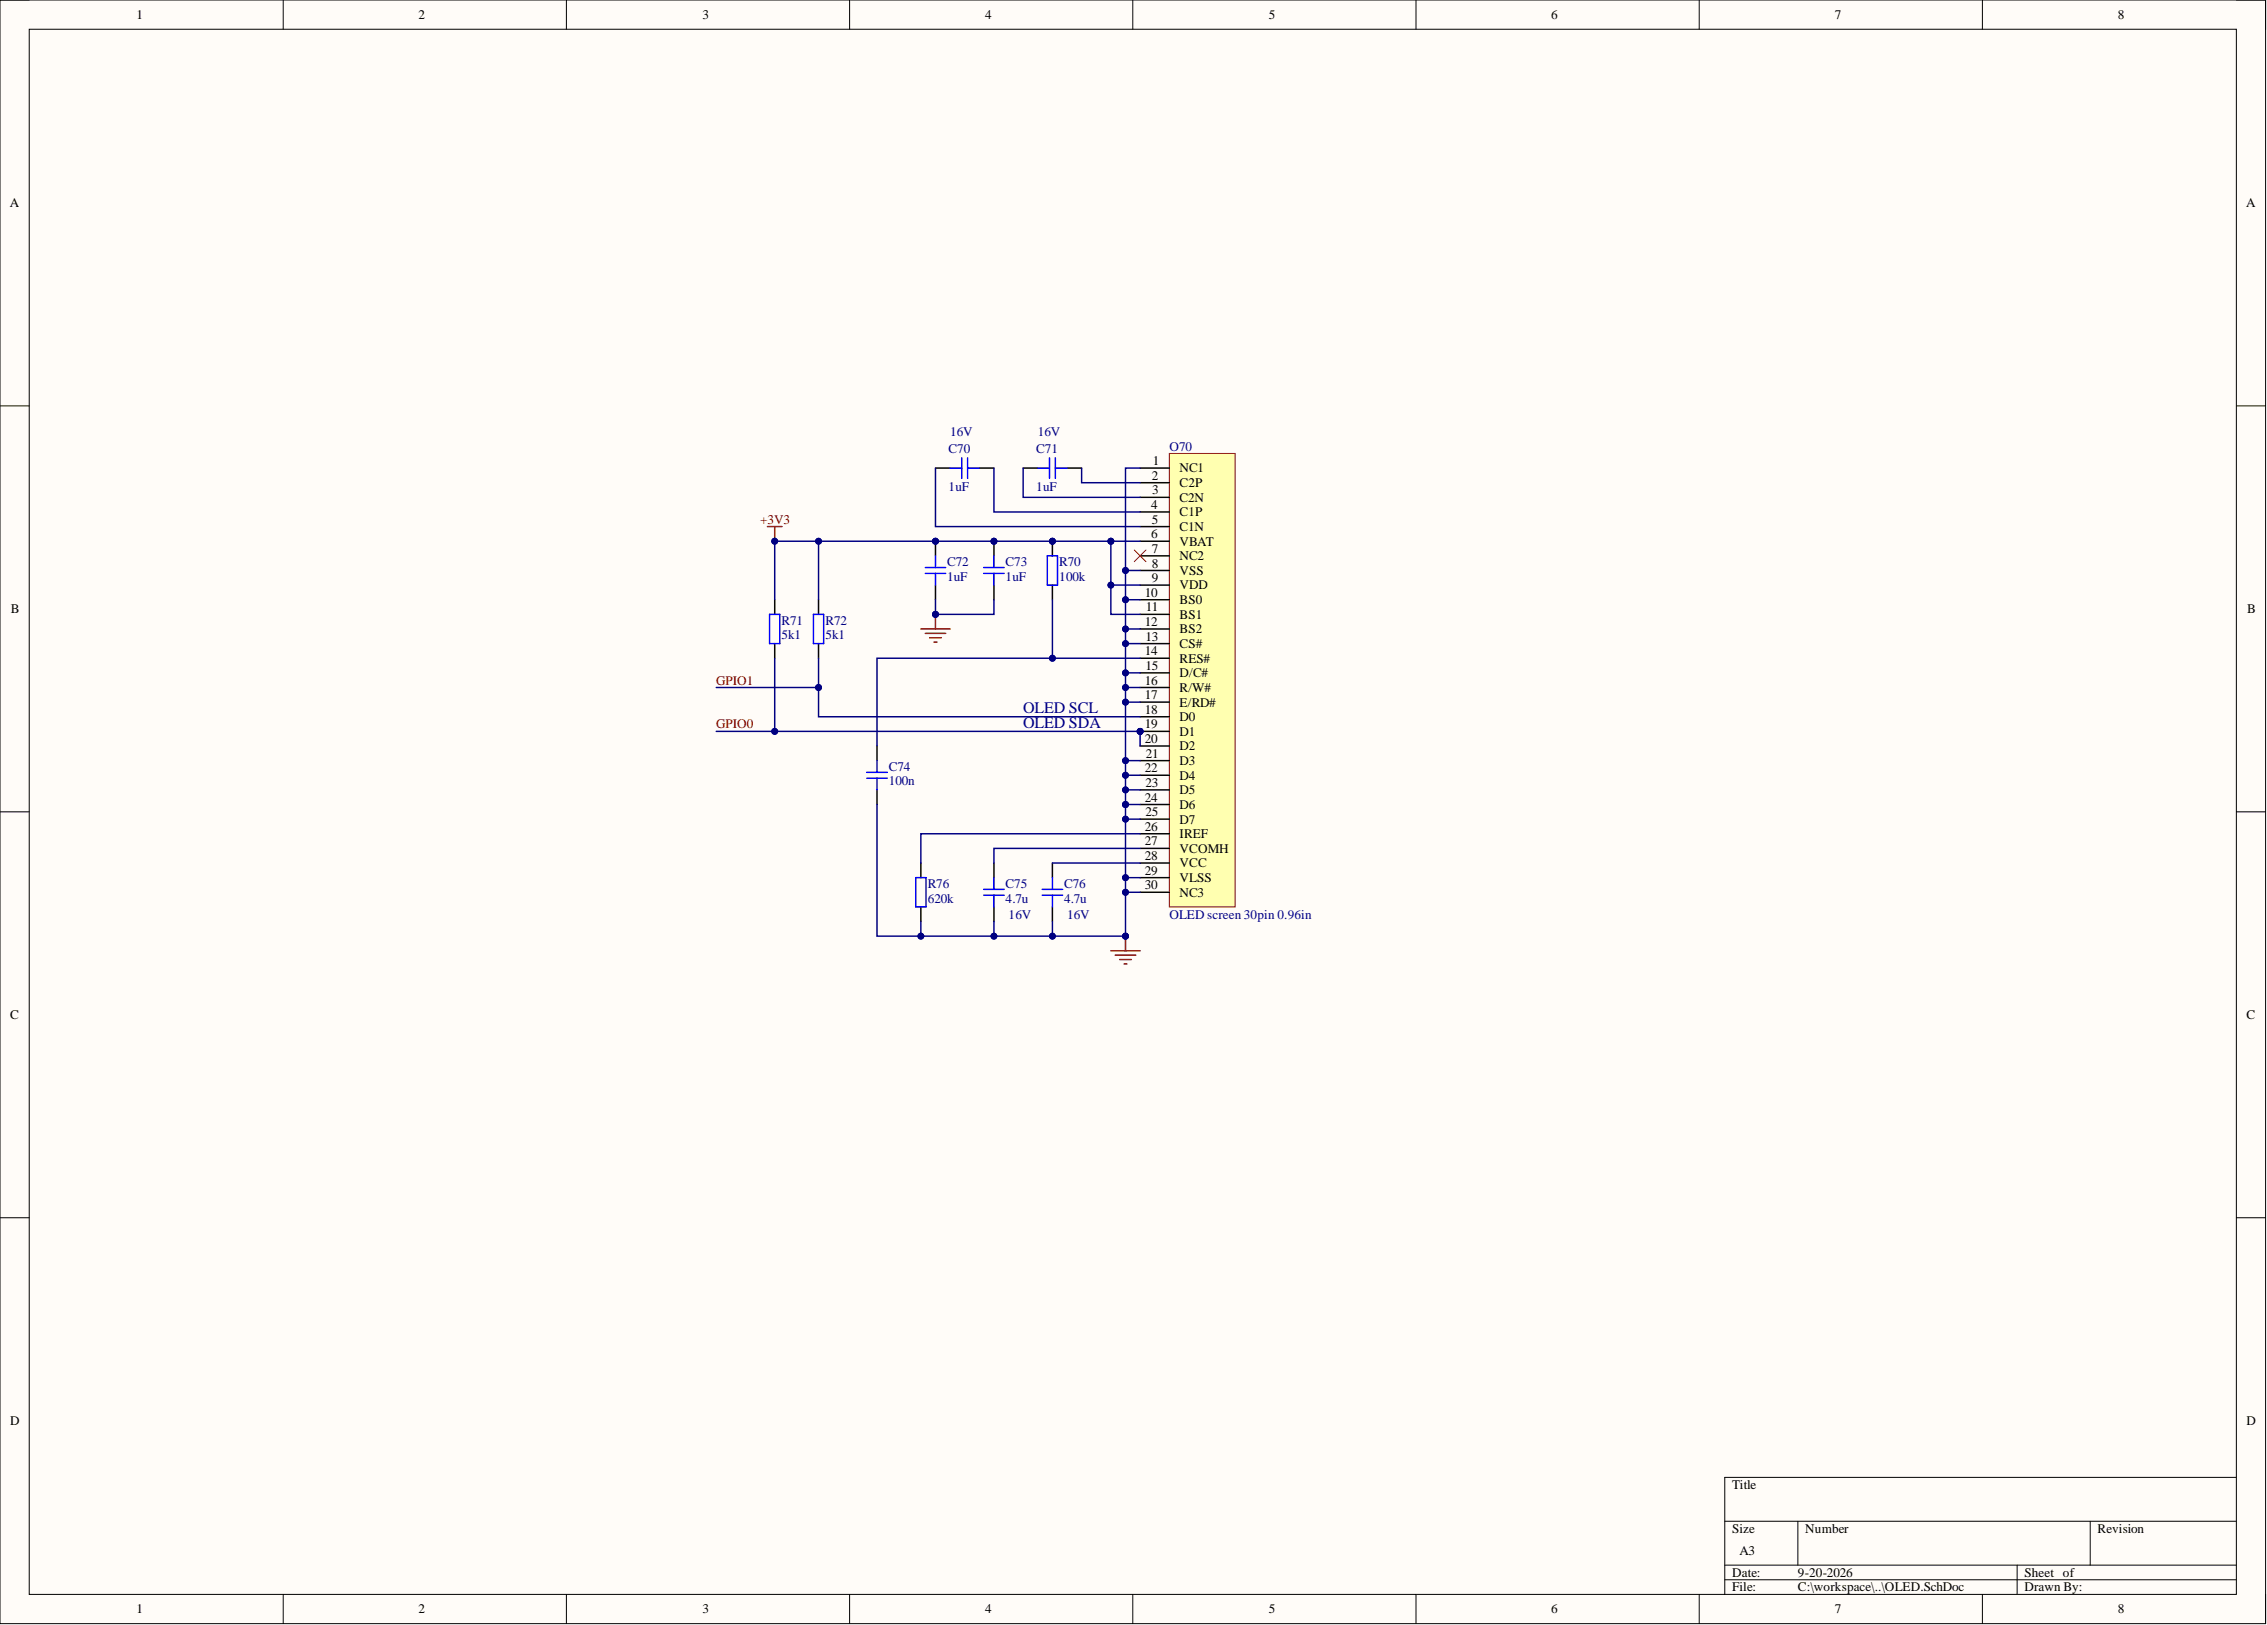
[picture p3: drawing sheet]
<svg xmlns="http://www.w3.org/2000/svg" width="393mm" height="282mm" viewBox="0 0 393 282" stroke-linecap="round" stroke-linejoin="round" font-family="sans-serif">
<defs><g id="words">
<g font-size="2.8" fill="#000080">
<text x="177.5" y="123.7">OLED SCL</text>
<text x="177.5" y="126.3">OLED SDA</text>
</g>
<g font-size="2.3">
<text x="23.7" y="3.3">1</text>
<text x="72.6" y="3.3">2</text>
<text x="121.9" y="3.3">3</text>
<text x="170.9" y="3.3">4</text>
<text x="220.1" y="3.3">5</text>
<text x="269.2" y="3.3">6</text>
<text x="318.4" y="3.3">7</text>
<text x="367.5" y="3.3">8</text>
<text x="1.7" y="35.9">A</text>
<text x="389.7" y="35.9">A</text>
<text x="199.8" y="83.2">2</text>
<text x="200" y="80.7">1</text>
<text x="204.7" y="82">NC1</text>
<text x="199.8" y="88.3">4</text>
<text x="199.9" y="85.8">3</text>
<text x="204.7" y="84.5">C2P</text>
<text x="204.7" y="87">C2N</text>
<text x="204.7" y="89.6">C1P</text>
<text x="199.8" y="93.4">6</text>
<text x="199.8" y="90.8">5</text>
<text x="199.8" y="95.9">7</text>
<text x="204.7" y="92.1">C1N</text>
<text x="204.7" y="94.6">VBAT</text>
<text x="199.8" y="98.4">8</text>
<text x="199.8" y="101">9</text>
<text x="204.7" y="97.2">NC2</text>
<text x="204.7" y="99.7">VSS</text>
<text x="1.9" y="106.4">B</text>
<text x="198.7" y="103.5">10</text>
<text x="198.8" y="106.1">11</text>
<text x="204.7" y="102.3">VDD</text>
<text x="204.7" y="104.8">BS0</text>
<text x="204.7" y="107.3">BS1</text>
<text x="389.9" y="106.4">B</text>
<text x="198.7" y="108.6">12</text>
<text x="198.7" y="113.7">14</text>
<text x="198.7" y="111.1">13</text>
<text x="204.7" y="109.9">BS2</text>
<text x="204.7" y="112.4">CS#</text>
<text x="198.7" y="118.7">16</text>
<text x="198.7" y="116.2">15</text>
<text x="204.7" y="114.9">RES#</text>
<text x="204.7" y="117.5">D/C#</text>
<text x="198.7" y="121.3">17</text>
<text x="198.7" y="123.8">18</text>
<text x="204.7" y="120">R/W#</text>
<text x="204.7" y="122.5">E/RD#</text>
<text x="204.7" y="125.1">D0</text>
<text x="198.7" y="126.4">19</text>
<text x="198.7" y="128.9">20</text>
<text x="198.8" y="131.4">21</text>
<text x="204.7" y="127.6">D1</text>
<text x="204.7" y="130.2">D2</text>
<text x="198.7" y="134">22</text>
<text x="198.7" y="136.5">23</text>
<text x="204.7" y="132.7">D3</text>
<text x="204.7" y="135.2">D4</text>
<text x="204.7" y="137.8">D5</text>
<text x="198.7" y="139">24</text>
<text x="198.7" y="141.6">25</text>
<text x="204.7" y="140.3">D6</text>
<text x="204.7" y="142.8">D7</text>
<text x="198.7" y="144.1">26</text>
<text x="198.7" y="146.7">27</text>
<text x="198.7" y="149.2">28</text>
<text x="204.7" y="145.4">IREF</text>
<text x="204.7" y="147.9">VCOMH</text>
<text x="198.7" y="151.7">29</text>
<text x="198.7" y="154.3">30</text>
<text x="204.7" y="150.5">VCC</text>
<text x="204.7" y="153">VLSS</text>
<text x="204.7" y="155.5">NC3</text>
<text x="1.8" y="176.8">C</text>
<text x="389.8" y="176.8">C</text>
<text x="1.8" y="247.2">D</text>
<text x="389.8" y="247.2">D</text>
<text x="300.5" y="258.3">Title</text>
<text x="300.5" y="265.9">Size</text>
<text x="301.8" y="269.7">A3</text>
<text x="313.2" y="265.9">Number</text>
<text x="363.9" y="265.9">Revision</text>
<text x="300.5" y="273.5">Date:</text>
<text x="311.9" y="273.5">9-20-2026</text>
<text x="351.3" y="273.5">Sheet of</text>
<text x="23.7" y="279.9">1</text>
<text x="72.6" y="279.9">2</text>
<text x="121.9" y="279.9">3</text>
<text x="170.9" y="279.9">4</text>
<text x="220.1" y="279.9">5</text>
<text x="269.2" y="279.9">6</text>
<text x="300.5" y="276.1">File:</text>
<text x="311.9" y="276.1">C:\workspace\..\OLED.SchDoc</text>
<text x="318.4" y="279.9">7</text>
<text x="351.3" y="276.1">Drawn By:</text>
<text x="367.5" y="279.9">8</text>
</g>
<g font-size="2.3" fill="#000080">
<text x="164.9" y="75.6">16V</text>
<text x="180.1" y="75.6">16V</text>
<text x="164.6" y="78.7">C70</text>
<text x="179.8" y="78.7">C71</text>
<text x="202.9" y="78.1">O70</text>
<text x="164.6" y="85.3">1uF</text>
<text x="179.8" y="85.3">1uF</text>
<text x="164.3" y="98.2">C72</text>
<text x="164.3" y="100.7">1uF</text>
<text x="174.5" y="98.2">C73</text>
<text x="174.5" y="100.7">1uF</text>
<text x="183.8" y="98.2">R70</text>
<text x="183.8" y="100.7">100k</text>
<text x="135.6" y="108.3">R71</text>
<text x="135.6" y="110.9">5k1</text>
<text x="143.2" y="108.3">R72</text>
<text x="143.2" y="110.9">5k1</text>
<text x="154.2" y="133.7">C74</text>
<text x="154.2" y="136.3">100n</text>
<text x="161" y="154">R76</text>
<text x="174.5" y="154">C75</text>
<text x="184.6" y="154">C76</text>
<text x="161" y="156.5">620k</text>
<text x="174.5" y="156.5">4.7u</text>
<text x="175" y="159.3">16V</text>
<text x="184.6" y="156.5">4.7u</text>
<text x="185.1" y="159.3">16V</text>
<text x="202.9" y="159.3">OLED screen 30pin 0.96in</text>
</g>
<g font-size="2.3" fill="#800000">
<text x="131.9" y="90.8">+3V3</text>
<text x="124.3" y="118.7">GPIO1</text>
<text x="124.3" y="126.4">GPIO0</text>
</g>
</g></defs>
<path d="M0 0h393.1v281.6h-393.1z" fill-rule="evenodd" fill="#fffcf8"/>
<path d="M0 0h393.1v281.6h-393.1z" fill="none" stroke="#000" stroke-width=".17"/>
<path d="M5.1 5.1h382.9v271.5h-382.9z" fill-rule="evenodd" fill="#fffcf8"/>
<g fill="none" stroke="#000" stroke-width=".17">
<path d="M0 0h5.1M49.1 0v5.1M98.3 0v5.1M147.4 0v5.1M196.6 0v5.1M245.7 0v5.1M294.8 0v5.1M344 0v5.1M388 0h5.1v5.1M5.1 5.1h382.9v271.5h-382.9zM0 70.4h5.1M388 70.4h5.1"/>
<path d="M0 140.8h5.1M388 140.8h5.1M0 211.2h5.1M388 211.2h5.1M388 256.3h-88.7v20.3M49.1 276.6v5M98.3 276.6v5M147.4 276.6v5M196.6 276.6v5M245.7 276.6v5M294.8 276.6v5M299.3 263.9h88.7"/>
<path d="M299.3 271.5h88.7M299.3 274h88.7M311.9 263.9v7.6M344 276.6v5M350 271.5v5.1M362.7 263.9v7.6M393.1 276.6v5"/>
</g>
<circle cx="197.8" cy="126.9" r=".51" fill="#000080"/>
<circle cx="197.8" cy="126.9" r=".51" fill="none" stroke="#000080" stroke-width=".17"/>
<path d="M202.9 78.7h11.4v78.6h-11.4z" fill-rule="evenodd" fill="#ffffb0"/>
<path d="M202.9 78.7h11.4v78.6h-11.4z" fill="none" stroke="#800000" stroke-width=".17"/>
<g fill="none" stroke="#000" stroke-width=".25">
<path d="M197.8 81.2h5.1M197.8 83.7h5.1M197.8 86.3h5.1M197.8 88.8h5.1M197.8 91.3h5.1M197.8 93.9h5.1M197.8 96.4h5.1M197.8 99h5.1M197.8 101.5h5.1M197.8 104h5.1M197.8 106.6h5.1M197.8 109.1h5.1"/>
<path d="M197.8 111.6h5.1M197.8 114.2h5.1M197.8 116.7h5.1M197.8 119.3h5.1M197.8 121.8h5.1M197.8 124.3h5.1M197.8 126.9h5.1"/>
</g>
<circle cx="197.8" cy="126.9" r=".51" fill="#000080"/>
<circle cx="197.8" cy="126.9" r=".51" fill="none" stroke="#000080" stroke-width=".17"/>
<g fill="none" stroke="#000" stroke-width=".25">
<path d="M177.5 81.2h2.6M185.1 81.2h2.6M197.8 129.4h5.1M197.8 131.9h5.1M197.8 134.5h5.1M197.8 137h5.1M197.8 139.5h5.1M197.8 142.1h5.1M197.8 144.6h5.1M197.8 147.2h5.1M197.8 149.7h5.1M197.8 152.2h5.1"/>
<path d="M197.8 154.8h5.1"/>
</g>
<path d="M182.1 79.4v3.6M183.1 79.4v3.6M180.1 81.2h2M183.1 81.2h2" fill="none" stroke="#00f" stroke-width=".25"/>
<path d="M192.7 164.9h5.1M193.5 165.7h3.6M194.3 166.4h2M195 167.2h.5M195.3 162.4v2.5" fill="none" stroke="#800000" stroke-width=".25"/>
<circle cx="195.3" cy="162.4" r=".51" fill="#000080"/>
<circle cx="195.3" cy="162.4" r=".51" fill="none" stroke="#000080" stroke-width=".17"/>
<path d="M162.3 81.2h2.6M169.9 81.2h2.6" fill="none" stroke="#000" stroke-width=".25"/>
<path d="M166.9 79.4v3.6M167.9 79.4v3.6M164.9 81.2h2M167.9 81.2h2" fill="none" stroke="#00f" stroke-width=".25"/>
<circle cx="172.5" cy="93.9" r=".51" fill="#000080"/>
<circle cx="172.5" cy="93.9" r=".51" fill="none" stroke="#000080" stroke-width=".17"/>
<path d="M172.5 93.9v2.5" fill="none" stroke="#000" stroke-width=".25"/>
<circle cx="172.5" cy="93.9" r=".51" fill="#000080"/>
<circle cx="172.5" cy="93.9" r=".51" fill="none" stroke="#000080" stroke-width=".17"/>
<path d="M172.5 101.5v2.5" fill="none" stroke="#000" stroke-width=".25"/>
<path d="M170.7 98.4h3.5M170.7 99.5h3.5M172.5 96.4v2M172.5 99.5v2" fill="none" stroke="#00f" stroke-width=".25"/>
<circle cx="162.3" cy="93.9" r=".51" fill="#000080"/>
<circle cx="162.3" cy="93.9" r=".51" fill="none" stroke="#000080" stroke-width=".17"/>
<path d="M162.3 93.9v2.5" fill="none" stroke="#000" stroke-width=".25"/>
<circle cx="162.3" cy="93.9" r=".51" fill="#000080"/>
<circle cx="162.3" cy="93.9" r=".51" fill="none" stroke="#000080" stroke-width=".17"/>
<path d="M162.3 101.5v2.5" fill="none" stroke="#000" stroke-width=".25"/>
<path d="M160.5 98.4h3.6M160.5 99.5h3.6M162.3 96.4v2M162.3 99.5v2" fill="none" stroke="#00f" stroke-width=".25"/>
<path d="M196.8 95.4l2 2M198.8 95.4l-2 2" fill="none" stroke="#f00" stroke-width=".17"/>
<path d="M159.8 109.1h5.1M160.5 109.9h3.6M161.3 110.6h2M162.1 111.4h.5M162.3 106.6v2.5" fill="none" stroke="#800000" stroke-width=".25"/>
<circle cx="162.3" cy="106.6" r=".51" fill="#000080"/>
<circle cx="162.3" cy="106.6" r=".51" fill="none" stroke="#000080" stroke-width=".17"/>
<path d="M134.4 104v2.6M134.4 111.6v2.6M142 104v2.6M142 111.6v2.6M152.2 129.4v2.5M152.2 137v2.5M159.8 149.7v2.5M159.8 157.3v2.5M172.5 149.7v2.5M172.5 157.3v2.5M182.6 149.7v2.5M182.6 157.3v2.5" fill="none" stroke="#000" stroke-width=".25"/>
<g fill="none" stroke="#00f" stroke-width=".25">
<path d="M133.5 106.6h1.8v5h-1.8zM141.1 106.6h1.8v5h-1.8zM150.4 135h3.5M150.4 134h3.5M152.2 131.9v2.1M152.2 135v2M158.9 152.2h1.8v5.1h-1.8zM170.7 155.3h3.5M170.7 154.3h3.5M172.5 152.2v2.1M172.5 155.3v2M180.8 155.3h3.6"/>
<path d="M180.8 154.3h3.6M182.6 152.2v2.1M182.6 155.3v2"/>
</g>
<path d="M133.1 91.3h2.6M134.4 91.3v2.6" fill="none" stroke="#800000" stroke-width=".25"/>
<circle cx="134.4" cy="93.9" r=".51" fill="#000080"/>
<circle cx="134.4" cy="93.9" r=".51" fill="none" stroke="#000080" stroke-width=".17"/>
<circle cx="182.6" cy="93.9" r=".51" fill="#000080"/>
<circle cx="182.6" cy="93.9" r=".51" fill="none" stroke="#000080" stroke-width=".17"/>
<path d="M182.6 93.9v2.5" fill="none" stroke="#000" stroke-width=".25"/>
<circle cx="182.6" cy="93.9" r=".51" fill="#000080"/>
<circle cx="182.6" cy="93.9" r=".51" fill="none" stroke="#000080" stroke-width=".17"/>
<path d="M182.6 101.5v2.5" fill="none" stroke="#000" stroke-width=".25"/>
<path d="M181.7 96.4h1.8v5.1h-1.8z" fill="none" stroke="#00f" stroke-width=".25"/>
<path d="M195.3 154.8h2.5" fill="none" stroke="#000080" stroke-width=".25"/>
<circle cx="195.3" cy="154.8" r=".51" fill="#000080"/>
<circle cx="195.3" cy="154.8" r=".51" fill="none" stroke="#000080" stroke-width=".17"/>
<path d="M195.3 152.2h2.5" fill="none" stroke="#000080" stroke-width=".25"/>
<circle cx="195.3" cy="152.2" r=".51" fill="#000080"/>
<circle cx="195.3" cy="152.2" r=".51" fill="none" stroke="#000080" stroke-width=".17"/>
<path d="M195.3 142.1h2.5" fill="none" stroke="#000080" stroke-width=".25"/>
<circle cx="195.3" cy="142.1" r=".51" fill="#000080"/>
<circle cx="195.3" cy="142.1" r=".51" fill="none" stroke="#000080" stroke-width=".17"/>
<path d="M195.3 139.5h2.5" fill="none" stroke="#000080" stroke-width=".25"/>
<circle cx="195.3" cy="139.6" r=".51" fill="#000080"/>
<circle cx="195.3" cy="139.6" r=".51" fill="none" stroke="#000080" stroke-width=".17"/>
<path d="M195.3 137h2.5" fill="none" stroke="#000080" stroke-width=".25"/>
<circle cx="195.3" cy="137" r=".51" fill="#000080"/>
<circle cx="195.3" cy="137" r=".51" fill="none" stroke="#000080" stroke-width=".17"/>
<path d="M195.3 134.5h2.5" fill="none" stroke="#000080" stroke-width=".25"/>
<circle cx="195.3" cy="134.5" r=".51" fill="#000080"/>
<circle cx="195.3" cy="134.5" r=".51" fill="none" stroke="#000080" stroke-width=".17"/>
<path d="M195.3 131.9h2.5" fill="none" stroke="#000080" stroke-width=".25"/>
<circle cx="195.3" cy="131.9" r=".51" fill="#000080"/>
<circle cx="195.3" cy="131.9" r=".51" fill="none" stroke="#000080" stroke-width=".17"/>
<path d="M197.8 126.9v2.5" fill="none" stroke="#000080" stroke-width=".25"/>
<circle cx="197.8" cy="126.9" r=".51" fill="#000080"/>
<circle cx="197.8" cy="126.9" r=".51" fill="none" stroke="#000080" stroke-width=".17"/>
<path d="M195.3 111.6h2.5" fill="none" stroke="#000080" stroke-width=".25"/>
<circle cx="195.3" cy="111.6" r=".51" fill="#000080"/>
<circle cx="195.3" cy="111.6" r=".51" fill="none" stroke="#000080" stroke-width=".17"/>
<path d="M195.3 109.1h2.5" fill="none" stroke="#000080" stroke-width=".25"/>
<circle cx="195.3" cy="109.1" r=".51" fill="#000080"/>
<circle cx="195.3" cy="109.1" r=".51" fill="none" stroke="#000080" stroke-width=".17"/>
<path d="M195.3 104h2.5" fill="none" stroke="#000080" stroke-width=".25"/>
<circle cx="195.3" cy="104" r=".51" fill="#000080"/>
<circle cx="195.3" cy="104" r=".51" fill="none" stroke="#000080" stroke-width=".17"/>
<path d="M162.3 81.2v10.1h35.5M172.5 81.2v7.6h25.3M177.5 81.2v5.1h20.3M187.7 81.2v2.5h10.1M195.3 99h2.5" fill="none" stroke="#000080" stroke-width=".25"/>
<circle cx="195.3" cy="99" r=".51" fill="#000080"/>
<circle cx="195.3" cy="99" r=".51" fill="none" stroke="#000080" stroke-width=".17"/>
<path d="M192.7 93.9v7.6h5.1" fill="none" stroke="#000080" stroke-width=".25"/>
<circle cx="192.7" cy="101.5" r=".51" fill="#000080"/>
<circle cx="192.7" cy="101.5" r=".51" fill="none" stroke="#000080" stroke-width=".17"/>
<circle cx="192.7" cy="93.9" r=".51" fill="#000080"/>
<circle cx="192.7" cy="93.9" r=".51" fill="none" stroke="#000080" stroke-width=".17"/>
<path d="M192.7 101.5v5.1h5.1" fill="none" stroke="#000080" stroke-width=".25"/>
<circle cx="192.7" cy="101.5" r=".51" fill="#000080"/>
<circle cx="192.7" cy="101.5" r=".51" fill="none" stroke="#000080" stroke-width=".17"/>
<path d="M172.5 104v2.6h-10.2" fill="none" stroke="#000080" stroke-width=".25"/>
<circle cx="162.3" cy="106.6" r=".51" fill="#000080"/>
<circle cx="162.3" cy="106.6" r=".51" fill="none" stroke="#000080" stroke-width=".17"/>
<path d="M182.6 159.8v2.6h12.7M182.6 149.7h15.2M197.8 147.2h-25.3v2.5" fill="none" stroke="#000080" stroke-width=".25"/>
<circle cx="182.6" cy="162.4" r=".51" fill="#000080"/>
<circle cx="182.6" cy="162.4" r=".51" fill="none" stroke="#000080" stroke-width=".17"/>
<circle cx="195.3" cy="162.4" r=".51" fill="#000080"/>
<circle cx="195.3" cy="162.4" r=".51" fill="none" stroke="#000080" stroke-width=".17"/>
<path d="M172.5 159.8v2.6h10.1" fill="none" stroke="#000080" stroke-width=".25"/>
<circle cx="172.5" cy="162.4" r=".51" fill="#000080"/>
<circle cx="172.5" cy="162.4" r=".51" fill="none" stroke="#000080" stroke-width=".17"/>
<circle cx="182.6" cy="162.4" r=".51" fill="#000080"/>
<circle cx="182.6" cy="162.4" r=".51" fill="none" stroke="#000080" stroke-width=".17"/>
<path d="M159.8 159.8v2.6h12.7M197.8 144.6h-38v5.1" fill="none" stroke="#000080" stroke-width=".25"/>
<circle cx="159.8" cy="162.4" r=".51" fill="#000080"/>
<circle cx="159.8" cy="162.4" r=".51" fill="none" stroke="#000080" stroke-width=".17"/>
<circle cx="172.5" cy="162.4" r=".51" fill="#000080"/>
<circle cx="172.5" cy="162.4" r=".51" fill="none" stroke="#000080" stroke-width=".17"/>
<path d="M195.3 139.5v22.9" fill="none" stroke="#000080" stroke-width=".25"/>
<circle cx="195.3" cy="139.6" r=".51" fill="#000080"/>
<circle cx="195.3" cy="139.6" r=".51" fill="none" stroke="#000080" stroke-width=".17"/>
<circle cx="195.3" cy="142.1" r=".51" fill="#000080"/>
<circle cx="195.3" cy="142.1" r=".51" fill="none" stroke="#000080" stroke-width=".17"/>
<circle cx="195.3" cy="152.2" r=".51" fill="#000080"/>
<circle cx="195.3" cy="152.2" r=".51" fill="none" stroke="#000080" stroke-width=".17"/>
<circle cx="195.3" cy="154.8" r=".51" fill="#000080"/>
<circle cx="195.3" cy="154.8" r=".51" fill="none" stroke="#000080" stroke-width=".17"/>
<circle cx="195.3" cy="162.4" r=".51" fill="#000080"/>
<circle cx="195.3" cy="162.4" r=".51" fill="none" stroke="#000080" stroke-width=".17"/>
<path d="M197.8 81.2h-2.5v58.3" fill="none" stroke="#000080" stroke-width=".25"/>
<circle cx="195.3" cy="99" r=".51" fill="#000080"/>
<circle cx="195.3" cy="99" r=".51" fill="none" stroke="#000080" stroke-width=".17"/>
<circle cx="195.3" cy="104" r=".51" fill="#000080"/>
<circle cx="195.3" cy="104" r=".51" fill="none" stroke="#000080" stroke-width=".17"/>
<circle cx="195.3" cy="109.1" r=".51" fill="#000080"/>
<circle cx="195.3" cy="109.1" r=".51" fill="none" stroke="#000080" stroke-width=".17"/>
<circle cx="195.3" cy="111.6" r=".51" fill="#000080"/>
<circle cx="195.3" cy="111.6" r=".51" fill="none" stroke="#000080" stroke-width=".17"/>
<circle cx="195.3" cy="116.7" r=".51" fill="#000080"/>
<circle cx="195.3" cy="116.7" r=".51" fill="none" stroke="#000080" stroke-width=".17"/>
<circle cx="195.3" cy="119.3" r=".51" fill="#000080"/>
<circle cx="195.3" cy="119.3" r=".51" fill="none" stroke="#000080" stroke-width=".17"/>
<circle cx="195.3" cy="121.8" r=".51" fill="#000080"/>
<circle cx="195.3" cy="121.8" r=".51" fill="none" stroke="#000080" stroke-width=".17"/>
<circle cx="195.3" cy="131.9" r=".51" fill="#000080"/>
<circle cx="195.3" cy="131.9" r=".51" fill="none" stroke="#000080" stroke-width=".17"/>
<circle cx="195.3" cy="134.5" r=".51" fill="#000080"/>
<circle cx="195.3" cy="134.5" r=".51" fill="none" stroke="#000080" stroke-width=".17"/>
<circle cx="195.3" cy="137" r=".51" fill="#000080"/>
<circle cx="195.3" cy="137" r=".51" fill="none" stroke="#000080" stroke-width=".17"/>
<circle cx="195.3" cy="139.6" r=".51" fill="#000080"/>
<circle cx="195.3" cy="139.6" r=".51" fill="none" stroke="#000080" stroke-width=".17"/>
<path d="M152.2 139.5v22.9h7.6" fill="none" stroke="#000080" stroke-width=".25"/>
<circle cx="159.8" cy="162.4" r=".51" fill="#000080"/>
<circle cx="159.8" cy="162.4" r=".51" fill="none" stroke="#000080" stroke-width=".17"/>
<path d="M124.3 119.3h17.7v5h55.8" fill="none" stroke="#000080" stroke-width=".25"/>
<circle cx="142" cy="119.3" r=".51" fill="#000080"/>
<circle cx="142" cy="119.3" r=".51" fill="none" stroke="#000080" stroke-width=".17"/>
<path d="M124.3 126.9h73.5" fill="none" stroke="#000080" stroke-width=".25"/>
<circle cx="197.8" cy="126.9" r=".51" fill="#000080"/>
<circle cx="197.8" cy="126.9" r=".51" fill="none" stroke="#000080" stroke-width=".17"/>
<circle cx="134.4" cy="126.9" r=".51" fill="#000080"/>
<circle cx="134.4" cy="126.9" r=".51" fill="none" stroke="#000080" stroke-width=".17"/>
<path d="M134.4 114.2v12.7" fill="none" stroke="#000080" stroke-width=".25"/>
<circle cx="134.4" cy="126.9" r=".51" fill="#000080"/>
<circle cx="134.4" cy="126.9" r=".51" fill="none" stroke="#000080" stroke-width=".17"/>
<path d="M142 114.2v5.1" fill="none" stroke="#000080" stroke-width=".25"/>
<circle cx="142" cy="119.3" r=".51" fill="#000080"/>
<circle cx="142" cy="119.3" r=".51" fill="none" stroke="#000080" stroke-width=".17"/>
<path d="M142 93.9v10.1" fill="none" stroke="#000080" stroke-width=".25"/>
<circle cx="142" cy="93.9" r=".51" fill="#000080"/>
<circle cx="142" cy="93.9" r=".51" fill="none" stroke="#000080" stroke-width=".17"/>
<path d="M195.3 119.3h2.5" fill="none" stroke="#000080" stroke-width=".25"/>
<circle cx="195.3" cy="119.3" r=".51" fill="#000080"/>
<circle cx="195.3" cy="119.3" r=".51" fill="none" stroke="#000080" stroke-width=".17"/>
<path d="M195.3 121.8h2.5" fill="none" stroke="#000080" stroke-width=".25"/>
<circle cx="195.3" cy="121.8" r=".51" fill="#000080"/>
<circle cx="195.3" cy="121.8" r=".51" fill="none" stroke="#000080" stroke-width=".17"/>
<path d="M192.7 93.9h-58.3v10.1" fill="none" stroke="#000080" stroke-width=".25"/>
<circle cx="134.4" cy="93.9" r=".51" fill="#000080"/>
<circle cx="134.4" cy="93.9" r=".51" fill="none" stroke="#000080" stroke-width=".17"/>
<circle cx="142" cy="93.9" r=".51" fill="#000080"/>
<circle cx="142" cy="93.9" r=".51" fill="none" stroke="#000080" stroke-width=".17"/>
<circle cx="162.3" cy="93.9" r=".51" fill="#000080"/>
<circle cx="162.3" cy="93.9" r=".51" fill="none" stroke="#000080" stroke-width=".17"/>
<circle cx="172.5" cy="93.9" r=".51" fill="#000080"/>
<circle cx="172.5" cy="93.9" r=".51" fill="none" stroke="#000080" stroke-width=".17"/>
<circle cx="182.6" cy="93.9" r=".51" fill="#000080"/>
<circle cx="182.6" cy="93.9" r=".51" fill="none" stroke="#000080" stroke-width=".17"/>
<circle cx="192.7" cy="93.9" r=".51" fill="#000080"/>
<circle cx="192.7" cy="93.9" r=".51" fill="none" stroke="#000080" stroke-width=".17"/>
<path d="M192.7 93.9h5.1" fill="none" stroke="#000080" stroke-width=".25"/>
<circle cx="192.7" cy="93.9" r=".51" fill="#000080"/>
<circle cx="192.7" cy="93.9" r=".51" fill="none" stroke="#000080" stroke-width=".17"/>
<path d="M182.6 104v10.2" fill="none" stroke="#000080" stroke-width=".25"/>
<circle cx="182.6" cy="114.2" r=".51" fill="#000080"/>
<circle cx="182.6" cy="114.2" r=".51" fill="none" stroke="#000080" stroke-width=".17"/>
<path d="M197.8 114.2h-45.6v15.2" fill="none" stroke="#000080" stroke-width=".25"/>
<circle cx="182.6" cy="114.2" r=".51" fill="#000080"/>
<circle cx="182.6" cy="114.2" r=".51" fill="none" stroke="#000080" stroke-width=".17"/>
<path d="M162.3 104v2.6" fill="none" stroke="#000080" stroke-width=".25"/>
<circle cx="162.3" cy="106.6" r=".51" fill="#000080"/>
<circle cx="162.3" cy="106.6" r=".51" fill="none" stroke="#000080" stroke-width=".17"/>
<path d="M195.3 116.7h2.5" fill="none" stroke="#000080" stroke-width=".25"/>
<circle cx="195.3" cy="116.7" r=".51" fill="#000080"/>
<circle cx="195.3" cy="116.7" r=".51" fill="none" stroke="#000080" stroke-width=".17"/>
<use href="#words"/>
</svg>
